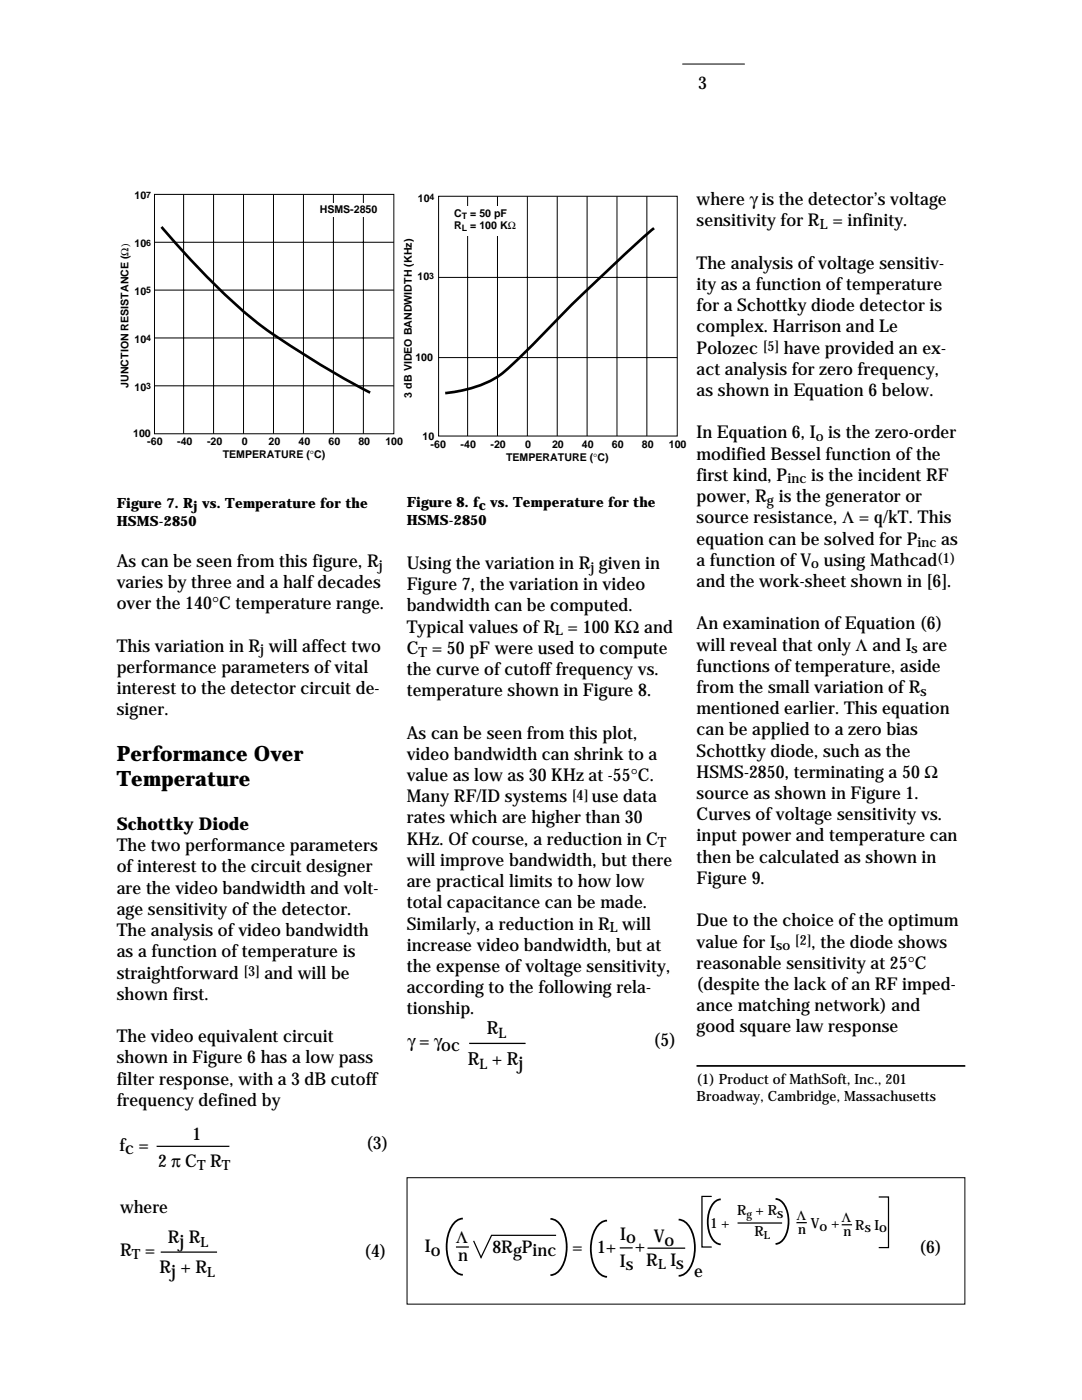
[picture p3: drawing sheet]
<svg xmlns="http://www.w3.org/2000/svg" width="216mm" height="279mm" viewBox="0 0 216 279" stroke-linecap="round" stroke-linejoin="round" font-family="sans-serif">
<defs><g id="words">
<g font-size="4.2">
<text x="23.3" y="151.8">Performance Over</text>
<text x="23.3" y="156.9">Temperature</text>
</g>
<g font-size="3.6">
<text x="81.3" y="209">γ = γoc</text>
<text x="97.1" y="206.4">R</text>
<text x="130.4" y="208.8">(5)</text>
<text x="93.3" y="212.6">R + Rj</text>
</g>
<g font-size="3.5">
<text x="139.3" y="17.7">3</text>
<text x="139" y="40.9">where γ is the detector’s voltage</text>
<text x="139" y="45.2">sensitivity for R</text>
<text x="166.1" y="45.2">= infinity.</text>
<text x="139" y="53.6">The analysis of voltage sensitiv-</text>
<text x="139" y="57.9">ity as a function of temperature</text>
<text x="139" y="62.1">for a Schottky diode detector is</text>
<text x="139" y="66.3">complex. Harrison and Le</text>
<text x="139" y="70.6">Polozec</text>
<text x="156.4" y="70.6">have provided an ex-</text>
<text x="139" y="74.8">act analysis for zero frequency,</text>
<text x="139" y="79">as shown in Equation 6 below.</text>
<text x="139" y="87.5">In Equation 6, I</text>
<text x="165.3" y="87.5">is the zero-order</text>
<text x="139" y="91.7">modified Bessel function of the</text>
<text x="139" y="96">first kind, P</text>
<text x="161.9" y="96">is the incident RF</text>
<text x="139" y="100.2">power, R is the generator or</text>
<text x="139" y="104.4">source resistance, Λ = q/kT. This</text>
<text x="23.3" y="113.2">As can be seen from this figure, R</text>
<text x="81.2" y="113.5">Using the variation in R given in</text>
<text x="139" y="108.7">equation can be solved for P</text>
<text x="139" y="112.9">a function of V using Mathcad</text>
<text x="187.8" y="108.7">as</text>
<text x="23.3" y="117.4">varies by three and a half decades</text>
<text x="81.2" y="117.8">Figure 7, the variation in video</text>
<text x="139" y="117.1">and the work-sheet shown in [6].</text>
<text x="23.3" y="121.6">over the 140°C temperature range.</text>
<text x="81.2" y="122">bandwidth can be computed.</text>
<text x="139" y="125.6">An examination of Equation (6)</text>
<text x="23.3" y="130.1">This variation in R will affect two</text>
<text x="81.2" y="126.2">Typical values of R = 100 KΩ and</text>
<text x="81.2" y="130.5">C</text>
<text x="86.2" y="130.5">= 50 pF were used to compute</text>
<text x="139" y="129.8">will reveal that only Λ and I are</text>
<text x="23.3" y="134.3">performance parameters of vital</text>
<text x="81.2" y="134.7">the curve of cutoff frequency vs.</text>
<text x="139" y="134.1">functions of temperature, aside</text>
<text x="23.3" y="138.6">interest to the detector circuit de-</text>
<text x="23.3" y="142.8">signer.</text>
<text x="81.2" y="138.9">temperature shown in Figure 8.</text>
<text x="139" y="138.3">from the small variation of R</text>
<text x="139" y="142.5">mentioned earlier. This equation</text>
<text x="81.2" y="147.4">As can be seen from this plot,</text>
<text x="139" y="146.8">can be applied to a zero bias</text>
<text x="81.2" y="151.6">video bandwidth can shrink to a</text>
<text x="81.2" y="155.9">value as low as 30 KHz at -55°C.</text>
<text x="139" y="151">Schottky diode, such as the</text>
<text x="139" y="155.2">HSMS-2850, terminating a 50Ω</text>
<text x="81.2" y="160.1">Many RF/ID systems</text>
<text x="118.1" y="160.1">use data</text>
<text x="139" y="159.5">source as shown in Figure 1.</text>
<text x="23.3" y="165.7">Schottky Diode</text>
<text x="81.2" y="164.3">rates which are higher than 30</text>
<text x="139" y="163.7">Curves of voltage sensitivity vs.</text>
<text x="139" y="167.9">input power and temperature can</text>
<text x="23.3" y="169.9">The two performance parameters</text>
<text x="81.2" y="168.6">KHz. Of course, a reduction in C</text>
<text x="81.2" y="172.8">will improve bandwidth, but there</text>
<text x="139" y="172.2">then be calculated as shown in</text>
<text x="23.3" y="174.1">of interest to the circuit designer</text>
<text x="23.3" y="178.4">are the video bandwidth and volt-</text>
<text x="81.2" y="177">are practical limits to how low</text>
<text x="139" y="176.4">Figure 9.</text>
<text x="23.3" y="182.6">age sensitivity of the detector.</text>
<text x="81.2" y="181.3">total capacitance can be made.</text>
<text x="81.2" y="185.5">Similarly, a reduction in R will</text>
<text x="139" y="184.9">Due to the choice of the optimum</text>
<text x="23.3" y="186.8">The analysis of video bandwidth</text>
<text x="23.3" y="191.1">as a function of temperature is</text>
<text x="81.2" y="189.7">increase video bandwidth, but at</text>
<text x="139" y="189.1">value for I</text>
<text x="161.9" y="189.1">, the diode shows</text>
<text x="23.3" y="195.3">straightforward</text>
<text x="52.8" y="195.3">and will be</text>
<text x="81.2" y="194">the expense of voltage sensitivity,</text>
<text x="139" y="193.3">reasonable sensitivity at 25°C</text>
<text x="139" y="197.6">(despite the lack of an RF imped-</text>
<text x="23.3" y="199.5">shown first.</text>
<text x="81.2" y="198.2">according to the following rela-</text>
<text x="81.2" y="202.4">tionship.</text>
<text x="139" y="201.8">ance matching network) and</text>
<text x="23.3" y="208">The video equivalent circuit</text>
<text x="139" y="206">good square law response</text>
<text x="23.3" y="212.2">shown in Figure 6 has a low pass</text>
<text x="23.3" y="216.5">filter response, with a 3 dB cutoff</text>
<text x="23.3" y="220.7">frequency defined by</text>
<text x="38.4" y="227.5">1</text>
<text x="23.8" y="229.7">fc =</text>
<text x="31.5" y="232.8">2π C</text>
<text x="41.9" y="232.8">R</text>
<text x="73" y="229.3">(3)</text>
<text x="24" y="242.1">where</text>
<text x="24" y="250.6">R</text>
<text x="28.9" y="250.6">=</text>
<text x="33.5" y="248.1">RjR</text>
<text x="72.7" y="250.9">(4)</text>
<text x="84.8" y="249.9">Io</text>
<text x="90.9" y="248.2">Λ</text>
<text x="91.4" y="251.7">n</text>
<text x="98.3" y="250">8RgPinc</text>
<text x="114.1" y="250">=</text>
<text x="119.1" y="250">1+</text>
<text x="123.7" y="247.4">Io</text>
<text x="126.7" y="249.9">+</text>
<text x="130.4" y="247.9">Vo</text>
<text x="183.4" y="250.2">(6)</text>
<text x="31.8" y="254.1">Rj+ R</text>
<text x="123.7" y="252.8">Is R Is</text>
<text x="138.5" y="254.9">e</text>
</g>
<g font-size="2.9">
<text x="99.5" y="207.2">L</text>
<text x="95.7" y="213.3">L</text>
</g>
<g font-size="2.8">
<text x="163.6" y="45.7">L</text>
<text x="152.2" y="70">[5]</text>
<text x="162.8" y="88">o</text>
<text x="23.3" y="101.4">Figure 7. Rj vs. Temperature for the</text>
<text x="81.2" y="101.2">Figure 8. fc vs. Temperature for the</text>
<text x="153" y="100.7">g</text>
<text x="157.1" y="96.5">inc</text>
<text x="23.3" y="104.9">HSMS-2850</text>
<text x="81.2" y="104.7">HSMS-2850</text>
<text x="75.6" y="113.7">j</text>
<text x="161.9" y="113.4">o</text>
<text x="183.1" y="109.2">inc</text>
<text x="187" y="112.4">(1)</text>
<text x="117.8" y="114.1">j</text>
<text x="51.9" y="130.6">j</text>
<text x="83.5" y="131">T</text>
<text x="110.8" y="126.8">L</text>
<text x="181.9" y="130.3">s</text>
<text x="183.7" y="138.8">s</text>
<text x="114.1" y="159.6">[4]</text>
<text x="131.3" y="169.1">T</text>
<text x="121.7" y="186.1">L</text>
<text x="154.9" y="189.6">so</text>
<text x="158.6" y="188.6">[2]</text>
<text x="48.6" y="194.7">[3]</text>
<text x="139" y="216.2">(1) Product of MathSoft, Inc., 201</text>
<text x="139" y="219.8">Broadway, Cambridge, Massachusetts</text>
<text x="39.3" y="233.5">T</text>
<text x="44.3" y="233.5">T</text>
<text x="141.8" y="245.1">1 +</text>
<text x="147.1" y="242.5">R + Rs</text>
<text x="158.9" y="243.4">Λ</text>
<text x="161.8" y="245.1">Vo +</text>
<text x="167.9" y="243.9">Λ</text>
<text x="170.7" y="245.4">Rs Io</text>
<text x="26.3" y="251.3">T</text>
<text x="40" y="248.8">L</text>
<text x="150.5" y="246.7">R</text>
<text x="159.3" y="246.3">n</text>
<text x="168.3" y="246.7">n</text>
<text x="41.3" y="254.8">L</text>
<text x="131.3" y="253.3">L</text>
</g>
<g font-size="2.2">
<text x="148.9" y="243.1">g</text>
<text x="152.4" y="247.3">L</text>
</g>
<g font-size="2.1">
<text x="26.8" y="39.8">10</text>
<text x="83.4" y="40.2">10</text>
<text x="63.8" y="42.6">HSMS-2850</text>
<text x="90.6" y="45.8">R</text>
<text x="90.6" y="43.3">C</text>
<text x="93.8" y="43.3">= 50 pF</text>
<text x="93.8" y="45.8">= 100 KΩ</text>
<text x="26.8" y="49.4">10</text>
<text x="26.8" y="58.9">10</text>
<text x="83.3" y="55.9">10</text>
<text x="26.8" y="68.5">10</text>
<text x="25.6" y="77.4" transform="rotate(-90 25.6 77.4)">JUNCTION RESISTANCE (Ω)</text>
<text x="82.9" y="72.1">100</text>
<text x="26.8" y="78">10</text>
<text x="82.2" y="79.3" transform="rotate(-90 82.2 79.3)">3 dB VIDEO BANDWIDTH (KHz)</text>
<text x="26.6" y="87.3">100</text>
<text x="29.4" y="88.8">-60</text>
<text x="35.4" y="88.8">-40</text>
<text x="41.3" y="88.8">-20</text>
<text x="48.2" y="88.8">0</text>
<text x="53.6" y="88.8">20</text>
<text x="59.6" y="88.8">40</text>
<text x="65.5" y="88.8">60</text>
<text x="71.5" y="88.8">80</text>
<text x="76.9" y="88.8">100</text>
<text x="84.3" y="87.8">10</text>
<text x="85.9" y="89.4">-60</text>
<text x="91.9" y="89.4">-40</text>
<text x="97.9" y="89.4">-20</text>
<text x="104.8" y="89.4">0</text>
<text x="110.2" y="89.4">20</text>
<text x="116.1" y="89.4">40</text>
<text x="122.1" y="89.4">60</text>
<text x="128.1" y="89.4">80</text>
<text x="133.4" y="89.4">100</text>
<text x="44.4" y="91.4">TEMPERATURE (°C)</text>
<text x="101" y="92">TEMPERATURE (°C)</text>
</g>
<g font-size="1.8">
<text x="29.2" y="39.4">7</text>
<text x="85.7" y="39.9">4</text>
<text x="92.2" y="43.7">T</text>
<text x="92.2" y="46.1">L</text>
<text x="29.2" y="49">6</text>
<text x="29.2" y="58.6">5</text>
<text x="85.7" y="55.6">3</text>
<text x="29.2" y="68.1">4</text>
<text x="29.2" y="77.7">3</text>
</g>
</g></defs>
<g fill="none" stroke="#000" stroke-width=".2">
<path d="M136.1 12.8h12.5M30.8 38.8h47.8v47.8h-47.8zM36.6 38.8v47.8M42.6 38.8v47.8M48.6 38.8v47.8M54.6 38.8v47.8M60.5 38.8v47.8M66.5 38.8v47.8M72.5 38.8v47.8M30.8 48.3h47.8M30.8 57.9h47.8M30.8 67.4h47.8"/>
<path d="M30.8 77h47.8"/>
</g>
<path d="M32.2 45.3l1.1 1.2a144.5 144.5 0 0 0 19.3 18.9 185.8 185.8 0 0 0 21.3 13" fill="none" stroke="#000" stroke-width=".53"/>
<path d="M62.9 40.6h12.7v2.6h-12.7z" fill="#fff"/>
<path d="M93.6 208.2h11.3M31.3 228.8h14.5M142 238.8h-1.9v10.1h1.9M175.3 238.9h2v10.1h-2M32.1 249.9h11.2M91 248.9h2.6M111 246.5h-12.9l-2.1 4.5-1.5-3.4M123.7 249h2.5M129.2 249.1h7.5M147.2 244.1h8.9M158.9 244h2.1M168 244.4h2" fill="none" stroke="#000" stroke-width=".25"/>
<path d="M87.5 39.2h47.6v47.8h-47.6zM93.3 39.2v47.8M99.3 39.2v47.8M105.2 39.2v47.8M111.2 39.2v47.8M117.2 39.2v47.8M123.1 39.2v47.8M129.1 39.2v47.8M87.5 55.4h47.6M87.5 71.4h47.6M81.2 235h111.3v25.3h-111.3z" fill="none" stroke="#000" stroke-width=".2"/>
<path d="M139 212.7h53.6" fill="none" stroke="#000" stroke-width=".34"/>
<path d="M143.8 239.4a3 3 0 0 0-2.4 2.7 6 6 0 0 0 1.4 5.9l1 .3M154.8 239.3a3 3 0 0 1 2.3 2.7 6 6 0 0 1-1.3 5.9l-1 .3M92.4 243.2a3.4 3.4 0 0 0-2.8 2.8 8.3 8.3 0 0 0 1.1 7.6l1.1 .7 .6 .1M109.8 243.3a3.4 3.4 0 0 1 2.8 2.7 8.3 8.3 0 0 1-1.1 7.7l-1.1 .7-.6 .1M121.1 243.6a3.4 3.4 0 0 0-2.8 2.8 8.3 8.3 0 0 0 1.2 7.7l1 .6 .6 .1M135.4 243.4a3.4 3.4 0 0 1 2.8 2.8 8.3 8.3 0 0 1-1.1 7.7l-1.1 .6-.6 .1" fill="none" stroke="#000" stroke-width=".35"/>
<path d="M130.5 45.5l-2.5 2.2a405 405 0 0 0-23.2 22.6l-2.3 2.2a20.5 20.5 0 0 1-13 5.9l-.7 .1" fill="none" stroke="#000" stroke-width=".53"/>
<path d="M89.6 41.2h13.9v5.9h-13.9z" fill="#fff"/>
<use href="#words"/>
</svg>
